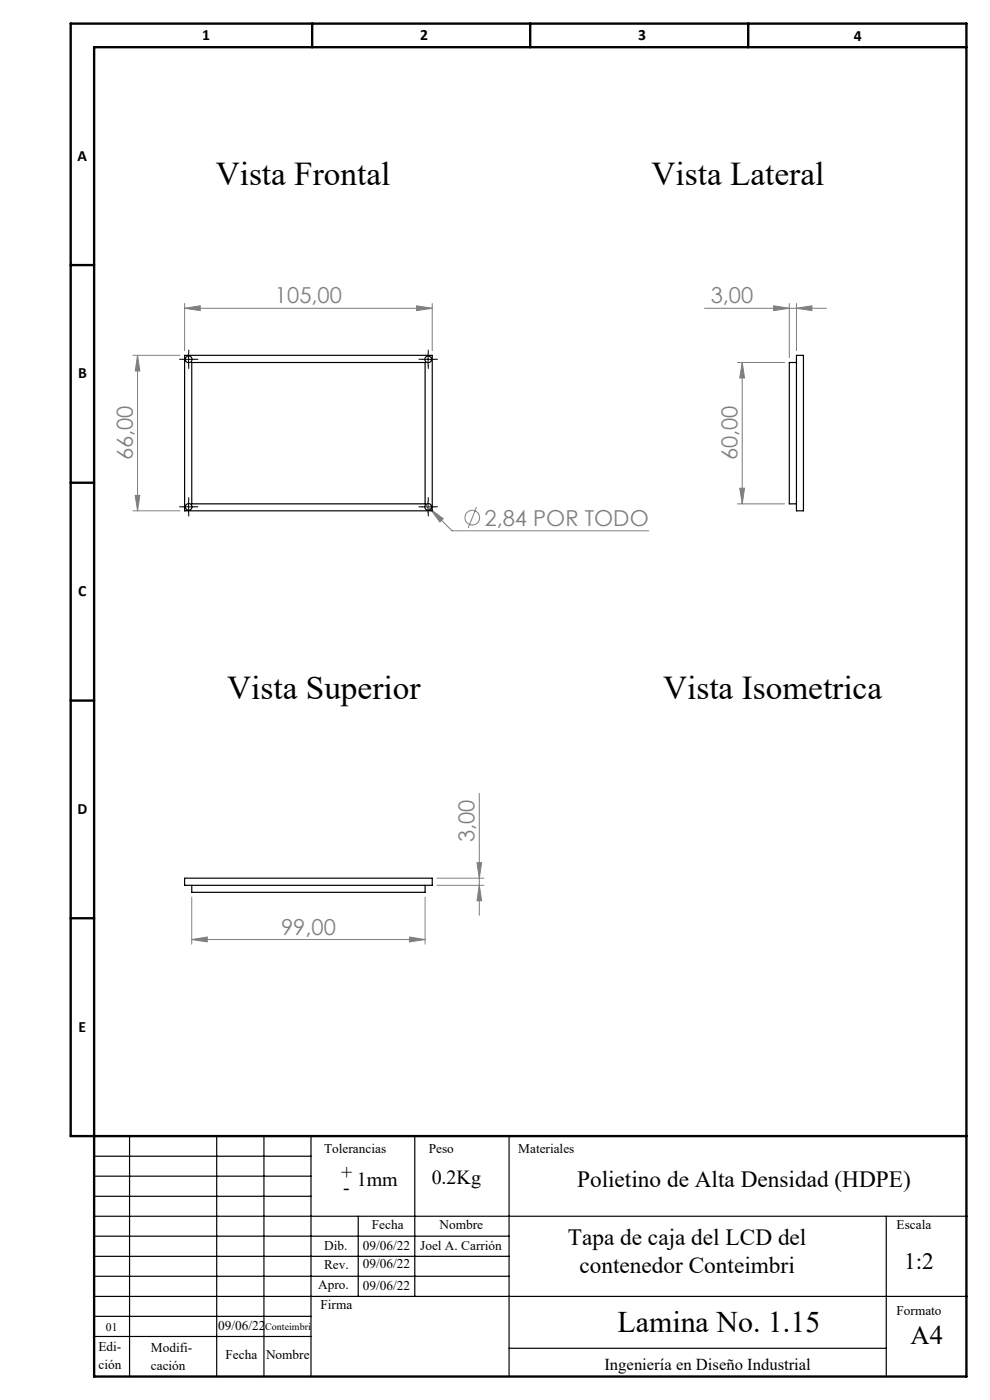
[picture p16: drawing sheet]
<svg xmlns="http://www.w3.org/2000/svg" width="210mm" height="297mm" viewBox="0 0 210 297" stroke-linecap="round" stroke-linejoin="round" font-family="sans-serif">
<defs><g id="words">
<g font-size="7.1">
<text x="45.8" y="39.2">Vista Frontal</text>
<text x="138.2" y="39.2">Vista Lateral</text>
<text x="48.2" y="148.3">Vista Superior</text>
<text x="140.7" y="148.3">Vista Isometrica</text>
</g>
<text font-size="6.3" x="131" y="282.5">Lamina No. 1.15</text>
<text font-size="5.6" x="193.1" y="285.1">A4</text>
<g font-size="4.9">
<text x="122.4" y="251.8">Polietino de Alta Densidad (HDPE)</text>
<text x="120.4" y="264.2">Tapa de caja del LCD del</text>
<text x="191.8" y="269.3">1:2</text>
<text x="122.9" y="270.1">contenedor Conteimbri</text>
</g>
<g font-size="4.7" fill="#808080">
<text x="58.3" y="64.4">105,00</text>
<text x="150.8" y="64.4">3,00</text>
<text x="28.2" y="97.7" transform="rotate(-90 28.2 97.7)">66,00</text>
<text x="156.4" y="97.7" transform="rotate(-90 156.4 97.7)">60,00</text>
<text x="102.8" y="111.5">2,84 POR TODO</text>
<text x="100.7" y="178.6" transform="rotate(-90 100.7 178.6)">3,00</text>
<text x="59.6" y="198.3">99,00</text>
</g>
<g font-size="4.2">
<text x="72.4" y="250.2">+</text>
<text x="75.7" y="251.6">1mm</text>
<text x="91.6" y="251.3">0.2Kg</text>
<text x="72.8" y="253.3">-</text>
</g>
<text font-size="3.5" x="128.2" y="290.6">Ingeniería en Diseño Industrial</text>
<g font-size="3.3">
<text x="42.9" y="8.4">1</text>
<text x="89.1" y="8.4">2</text>
<text x="135.4" y="8.4">3</text>
<text x="181.1" y="8.7">4</text>
<text x="16.5" y="34.1">A</text>
<text x="16.5" y="80.3">B</text>
<text x="16.6" y="126.5">C</text>
<text x="16.4" y="172.7">D</text>
<text x="16.7" y="218.9">E</text>
</g>
<g font-size="2.8">
<text x="68.7" y="244.7">Tolerancias</text>
<text x="91" y="244.7">Peso</text>
<text x="109.9" y="244.7">Materiales</text>
<text x="78.9" y="260.8">Fecha</text>
<text x="93.3" y="260.8">Nombre</text>
<text x="190.2" y="260.8">Escala</text>
<text x="68.7" y="265.1">Dib.</text>
<text x="68.7" y="269.3">Rev.</text>
<text x="77" y="268.9">09/06/22</text>
<text x="77" y="265.3">09/06/22</text>
<text x="89.1" y="265.1">Joel A. Carrión</text>
<text x="67.5" y="273.4">Apro.</text>
<text x="77" y="273.7">09/06/22</text>
<text x="68" y="277.7">Firma</text>
<text x="190.2" y="279.1">Formato</text>
<text x="20.9" y="286.7">Edi-</text>
<text x="32" y="286.8">Modifi-</text>
<text x="46.3" y="282.1">09/06/22</text>
<text x="20.9" y="290.5">ción</text>
<text x="32" y="290.6">cación</text>
<text x="47.8" y="288.2">Fecha</text>
<text x="56.4" y="288.2">Nombre</text>
</g>
<text font-size="2.5" x="22.5" y="282.3">01</text>
<text font-size="2.1" x="56.3" y="282.1">Conteimbri</text>
</g></defs>
<g fill="none" stroke="#000" stroke-width=".25">
<path d="M20 258h185M20 245.3h46M20 249.5h46M20 253.8h46M27.5 241v51M46 241v51M56 241v51M66 241v51M76 258v17M88 241v34M108 241v51M188 258v34"/>
<path d="M20 275h185M20 262.3h88M20 270.8h88M20 266.5h88M20 279.3h46M20 283.5h46M108 286h80"/>
</g>
<path d="M66.2 5v5M112.5 5v5M158.7 5v5M205 10h-185v282h185v-287h-190v236h190M15 56.2h5M15 102.4h5M15 148.6h5M15 194.8h5" fill="none" stroke="#000" stroke-width=".5"/>
<g fill="none" stroke="#808080" stroke-width=".21">
<path d="M28.2 75.4h10M29.2 75.4l.5 3.3h-1zM29.2 75.4v33M39.2 65.4l3.3-.5v1zM39.2 64.4v10M39.2 65.4h52.5M88.4 64.9l3.3 .5-3.3 .5zM91.7 64.4v10M149.4 65.4h25.9M156.4 76.9h10M157.4 76.9v30M157.4 76.9l.5 3.3h-1z"/>
<path d="M164.1 64.9l3.3 .5-3.3 .5zM167.4 64.4v11.5M168.9 65.4l3.3-.5v1zM168.9 64.4v10M28.2 108.4h10M28.7 105.1h1l-.5 3.3zM90.3 107l5.6 5.6h41.7M91.3 108.1l2.7 1.9-.7 .7zM101.1 107.6l-1.8 4.4M156.4 106.9h10M156.9 103.6h1l-.5 3.3zM101.7 168.3v25.9"/>
<path d="M40.7 199.3l3.3-.5v1zM40.7 190.3v10M40.7 199.3h49.5M86.9 198.8l3.3 .5-3.3 .5zM90.2 190.3v10M92.7 187.8h10M92.7 186.3h10M101.2 183h1l-.5 3.3zM101.7 187.8l.5 3.3h-1z"/>
<circle cx="100.2" cy="109.8" r="1.56"/>
</g>
<g fill="none" stroke="#000" stroke-width=".21" stroke-dasharray="15.2 1.3 1.3 1.3">
<path d="M38.8 76.2h-.7M40 75v-.7M40 77.5v.7M41.3 76.2h.7M89.6 76.2h-.7M90.8 75v-.7M90.8 77.5v.7M92.1 76.2h.7M38.8 107.5h-.7M40 106.3v-.7M40 108.8v.7M41.3 107.5h.7"/>
<path d="M89.6 107.5h-.7M90.8 106.3v-.7M90.8 108.8v.7M92.1 107.5h.7"/>
</g>
<path d="M38.8 76.2h2.5M40 75v2.5M89.6 76.2h2.5M90.8 75v2.5M38.8 107.5h2.5M40 106.3v2.5M89.6 107.5h2.5M90.8 106.3v2.5" fill="none" stroke="#000" stroke-width=".21"/>
<g fill="#808080">
<path d="M88.4 64.9l3.3 .5-3.3 .5zM39.2 65.4l3.3-.5v1zM86.9 198.8l3.3 .5-3.3 .5zM40.7 199.3l3.3-.5v1z"/>
<path d="M91.3 108.1l2 2.6 .7-.7zM164.1 64.9l3.3 .5-3.3 .5zM168.9 65.4l3.3-.5v1z"/>
<path d="M156.9 103.6h1l-.5 3.3zM157.4 76.9l.5 3.3h-1zM101.7 187.8l.5 3.3h-1zM101.2 183h1l-.5 3.3z"/>
<path d="M29.2 75.4l.5 3.3h-1zM28.7 105.1h1l-.5 3.3z"/>
</g>
<g fill="none" stroke="#000" stroke-width=".25">
<path d="M39.2 75.4h52.5v33h-52.5zM40.7 76.9h49.5v30h-49.5zM168.9 76.9h-1.5v30h1.5M168.9 75.4h1.5v33h-1.5zM39.2 186.3h52.5v1.5h-52.5zM40.7 187.8v1.5h49.5v-1.5"/>
<circle cx="40" cy="76.2" r=".71"/>
<circle cx="90.8" cy="76.2" r=".71"/>
<circle cx="40" cy="107.5" r=".71"/>
<circle cx="90.8" cy="107.5" r=".71"/>
</g>
<use href="#words"/>
</svg>
